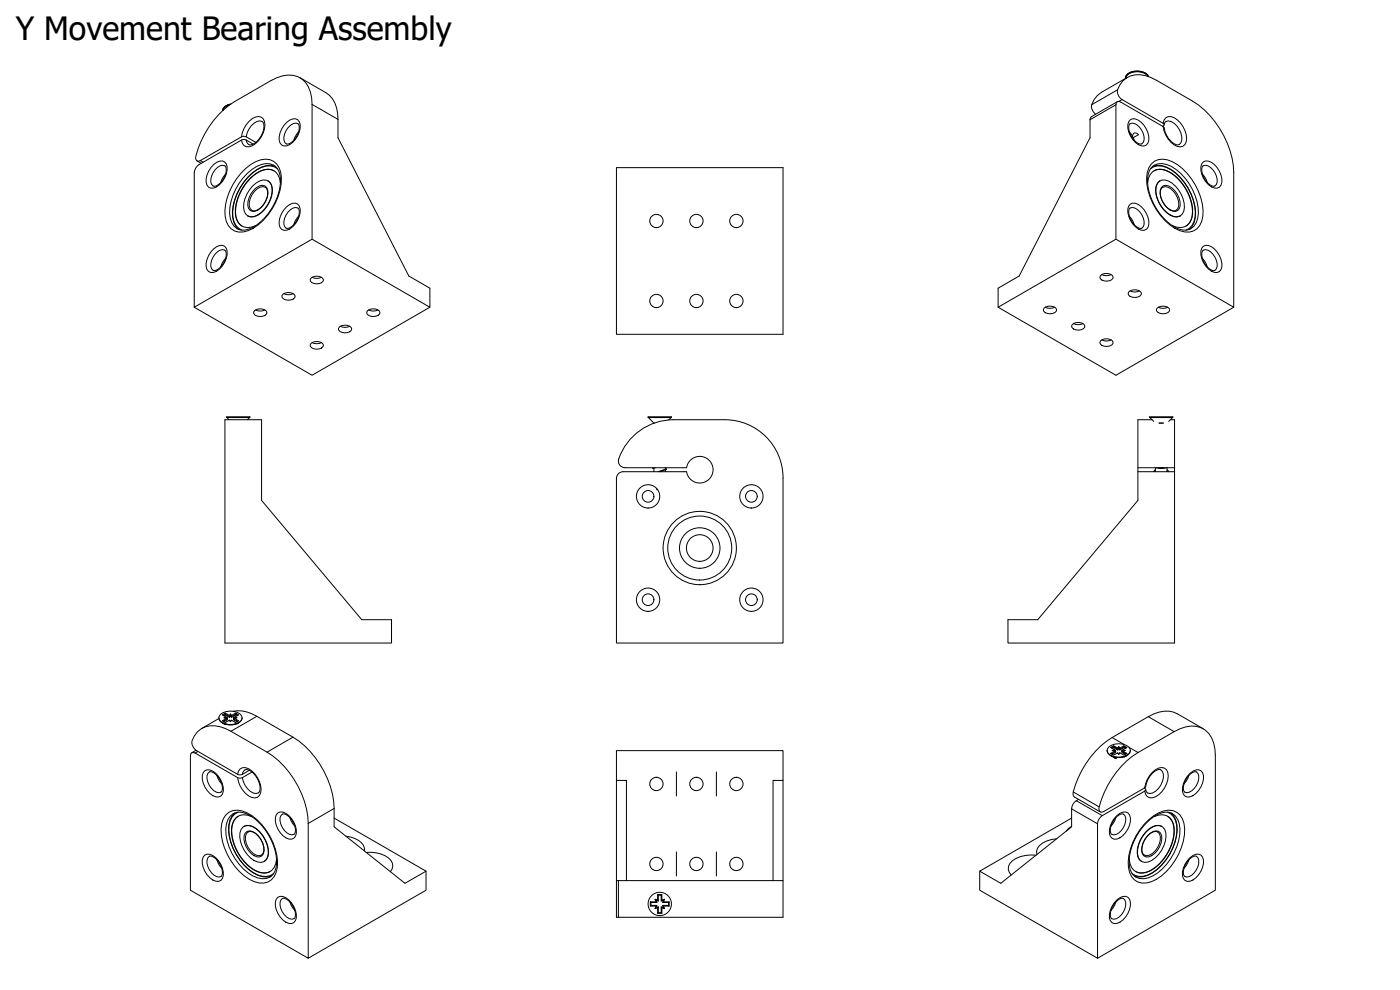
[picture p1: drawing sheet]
<svg xmlns="http://www.w3.org/2000/svg" width="420mm" height="297mm" viewBox="0 0 420 297" stroke-linecap="round" stroke-linejoin="round" font-family="sans-serif">
<defs><g id="words">
<text font-size="9.6" x="4.7" y="12.1">Y Movement Bearing Assembly</text>
</g></defs>
<!-- layer: Visible (ISO) -->
<g fill="none" stroke="#000" stroke-width=".3">
<path d="M69 31.4a2.39 2.39 0 0 0-2.1 1.7 2.41 2.41 0 0 1 2-1.6M69.3 31.2a2.53 2.53 0 0 0-2.5 2 2.48 2.48 0 0 1 2.4-1.9M78.7 36.5l.2 .1a5.6 5.6 0 0 1-2.7 6.5l-1 .4-.5-.1M89.4 37.1a3.2 3.2 0 0 1-.4 3.8 3.2 3.2 0 0 1-3.1 2.3M89.6 39.6l-1.1 1.6-.4 .9M90 23.3l7.8 4.5a8.7 8.7 0 0 1 3.6 8v5.5l21.3 41.5 6.3 3.7v5.7l-35.3-20.4M335.3 30.5l-8.1 4.9-.1 5.9-21.2 41.5-6.3 3.7v5.7M338.3 23.2l-7.7 4.5a6.4 6.4 0 0 0-3.1 4.3 3.2 3.2 0 0 0 1.3 2.3M338.9 39.6l1 1.3M339.2 37.1a3.2 3.2 0 0 0 .3 3.8 3.2 3.2 0 0 0 3.2 2.3M344.5 22.9a4.5 4.5 0 0 0-6.5 0l-.1 .6a1.8 1.8 0 0 1 1.4-1.7 4.4 4.4 0 0 1 5.3 1.1M344.7 23a4.5 4.5 0 0 0-6.8-.1l-.1 .6"/>
<path d="M344.7 23a4.4 4.4 0 0 0-6.2-.9l-.5 .6-.2 .7M348.9 37.9l.5-.5-.3-.4-12.4-7.1a2.86 2.86 0 0 1-.6-4.4 6.5 6.5 0 0 1 7.6-2.8l3.4 1.4 10.8 6.2a27.3 27.3 0 0 1 12.4 21.4v40.5l-35.4-20.4 .1-40.9 .3-.4 .5-.1 .5 .2 13 7.6a6.2 6.2 0 0 0 4.2 5.3l.4-.1M349.9 36.5l-.5 1M59.1 48.3l1.3 .7M67.5 49.8a3.2 3.2 0 0 1-.4 3.8 3.2 3.2 0 0 1-3.1 2.2M67.7 52.2l-.6 .8-.9 1.8M75.8 55.8a4 4 0 0 1 4.9-1.4 4.2 4.2 0 0 1 .8 4.3 8.9 8.9 0 0 1-5.2 6.2 2.43 2.43 0 0 1-3.2-2.6 9.2 9.2 0 0 1 2.7-6.5zM76.8 42.7l-2.9-1.7-1.1-.1-12.7 7.3-.9 .1-.5-.9a27.2 27.2 0 0 1 11.8-16.9l10.8-6.3a8.3 8.3 0 0 1 9.3-.5 8.9 8.9 0 0 1 3.1 7.6v40.5l-35.4 20.4v-40.4a3.1 3.1 0 0 1 1.4-2.4l13.1-7.5 1.1 .1 2.1 1.2M79.6 56.2a3.5 3.5 0 0 1-.1 4.5 3.5 3.5 0 0 1-3.9 2.4M80.4 54.3a3.1 3.1 0 0 1 1.3 3.7 9 9 0 0 1-5.5 7l-1 .1-.8-.3M82.2 49.6a6.1 6.1 0 0 1 1.8 6.5 17.1 17.1 0 0 1-9.3 12.6l-.7 .2a3.9 3.9 0 0 1-2.8-.3M82.2 51.2a5.4 5.4 0 0 0-6.1 1.5 14.4 14.4 0 0 0-5.3 12.2l.4 1.3 .6 .9 .8 .8"/>
<path d="M82.6 49.9a8.1 8.1 0 0 0-8.3 3.3 16.5 16.5 0 0 0-4.5 12.1l.4 1.4 .6 1.2 .8 1M84.1 54.9a3.9 3.9 0 0 0-1.9-3.7 3.9 3.9 0 0 0-4.1 .1 14.6 14.6 0 0 0-7.5 12.9 3.9 3.9 0 0 0 2 3.6 3.9 3.9 0 0 0 4.2-.1M185 50.3h50v50h-50zM340.1 41.3l.3 .8M340.2 40l.6-.1 .9 .5-1.6 .9-.2-.1v-.6zM344.4 54.9a3.9 3.9 0 0 1 2-3.7 3.9 3.9 0 0 1 4.1 .1 14.6 14.6 0 0 1 7.4 12.9 3.9 3.9 0 0 1-2 3.6 3.9 3.9 0 0 1-4.1-.1M346 49.9a8.1 8.1 0 0 1 8.2 3.3 16.5 16.5 0 0 1 4.5 12.1l-.3 1.4-.6 1.2-.9 1M346.3 51.2a5.4 5.4 0 0 1 6.1 1.5 14.4 14.4 0 0 1 5.4 12.2l-.4 1.3-.6 .9-.9 .8M346.4 49.6a6.1 6.1 0 0 0-1.9 6.5 17.1 17.1 0 0 0 9.4 12.6l.7 .2a3.9 3.9 0 0 0 2.8-.3M347.9 54.4a3.2 3.2 0 0 1 3.8 .5 9 9 0 0 1 3.6 8.5 2.49 2.49 0 0 1-4.1 1.1 9.2 9.2 0 0 1-4.2-8.3l.3-1zM348.1 54.3a3.1 3.1 0 0 0-1.2 3.7 9 9 0 0 0 5.5 7l.9 .1 .9-.3M349 56.2a3.5 3.5 0 0 0 .1 4.5 3.5 3.5 0 0 0 3.9 2.4"/>
<path d="M360.9 52.2l.6 .8 .8 1.8M361.1 49.8a3.2 3.2 0 0 0 .4 3.8 3.2 3.2 0 0 0 3.1 2.2M67.5 75.1a3.2 3.2 0 0 1-.4 3.8 3.2 3.2 0 0 1-3.1 2.2M67.7 77.5l-.6 .8-.9 1.8M89.4 62.4a3.2 3.2 0 0 1-.4 3.8 3.2 3.2 0 0 1-3.1 2.3M89.6 64.9l-1.1 1.6-.4 .9M334.9 71.8l-35.3 20.4 35.3 20.4 35.4-20.4M338.9 64.9l1.2 1.6 .3 .9M339.2 62.4a3.2 3.2 0 0 0 .3 3.8 3.2 3.2 0 0 0 3.2 2.3M360.9 77.5l.6 .8 .8 1.8M361.1 75.1a3.2 3.2 0 0 0 .4 3.8 3.2 3.2 0 0 0 3.1 2.2M58.3 92.2l35.4 20.4 35.3-20.4"/>
<path d="M76.4 93.2a2.51 2.51 0 0 1 3.7 .6 2.32 2.32 0 0 1-3.9 .3l-.1-.5zM84.9 88.3a2.51 2.51 0 0 1 3.7 .6 2.33 2.33 0 0 1-3.9 .3l-.1-.5zM93.4 83.4a2.5 2.5 0 0 1 3.7 .6 1.99 1.99 0 0 1-2.9 1l-1.1-.7v-.5zM101.9 98.1a2.5 2.5 0 0 1 3.7 .6 2.33 2.33 0 0 1-4 .3v-.5zM110.4 93.2a2.51 2.51 0 0 1 3.6 .6 2.32 2.32 0 0 1-3.9 .3v-.5zM313.3 92.5a2.6 2.6 0 0 1 3.8 .3 1.53 1.53 0 0 1-1.9 1.4 1.75 1.75 0 0 1-2.1-1.3zM321.8 97.4a2.6 2.6 0 0 1 3.8 .3 1.54 1.54 0 0 1-1.9 1.4 1.75 1.75 0 0 1-2.1-1.3zM330.3 82.7a2.61 2.61 0 0 1 3.8 .3 1.52 1.52 0 0 1-1.9 1.4 1.74 1.74 0 0 1-2.1-1.3zM338.8 87.6a2.61 2.61 0 0 1 3.7 .3 1.53 1.53 0 0 1-1.8 1.4 1.74 1.74 0 0 1-2.1-1.3zM347.3 92.5a2.6 2.6 0 0 1 3.7 .3 1.53 1.53 0 0 1-1.8 1.4 1.75 1.75 0 0 1-2.1-1.3zM93.4 103a2.5 2.5 0 0 1 3.7 .5 2.32 2.32 0 0 1-4 .4v-.5zM330.3 102.3a2.6 2.6 0 0 1 3.8 .3 1.52 1.52 0 0 1-1.9 1.3 1.74 1.74 0 0 1-2.1-1.2z"/>
<path d="M67.5 125.9h11v24.2l30.1 35.8h8.9v7h-50zM68 125.1l7 .1zM68.1 125.3h6.8M68.1 125.3l.6 .6M68.1 125.2v.1M74.9 125.3l-.6 .6M74.9 125.2v.1M189.4 131.5a17.5 17.5 0 0 1 12.8-5.6h15.3a17.5 17.5 0 0 1 17.5 17.5v49.5h-50v-49.4a2 2 0 0 1 2-2h19a4 4 0 0 0 6.2 2.8 4 4 0 0 0 0-6.7 4 4 0 0 0-6.2 2.7h-18.4a2 2 0 0 1-1.9-2.6 17.4 17.4 0 0 1 3.7-6.2zM194.5 125.1l7 .1zM194.6 125.3l1.8 1.6M194.6 125.3h6.8M194.6 125.2v.1"/>
<path d="M201.4 125.3l-.7 .7M201.4 125.2v.1M345 125.1l7 .1zM345.1 125.3h6.8M345.1 125.3l1.2 1.1M345.1 125.2v.1M345.7 125.9h-4.2v24.2l-30.1 35.8h-8.9v7h50v-52.6M347.9 126.9h1.2zM351.3 125.9h1.2v14.4M351.9 125.3l-1.2 1.1M351.9 125.2v.1M196 140.3v.3l.6-.3"/>
<path d="M196.3 140.5v1M197.1 146.6v.3h.3M197.6 141.5l2.4-.8v.2l-1.9 .6M199.7 140.3v.4M199.7 140.9v.6M341.5 141.5h11M341.5 140.3h11M346.4 141.4v.1M346.7 141l-.3 .5M346.7 140.3l.1 1.2M346.9 140.3a5.5 5.5 0 0 0 3.2 0M347.7 140.3h1.6"/>
<path d="M350.3 141l.3 .5M350.3 140.3l-.1 1.2M350.6 141.4v.1M65.7 215.4a1.84 1.84 0 0 0 1.4 1.7 4.8 4.8 0 0 0 5.4-1l.2-.7M65.7 215.6l-5.1 2.9M66.2 214.3a4.8 4.8 0 0 1 6.3 .5 1.78 1.78 0 0 1-1.5 2.3 4.2 4.2 0 0 1-5.3-1.5v-.6zM66.7 216.9a5.3 5.3 0 0 0 4.9 0l-.5 .3M66.8 216.9l.8 .5M67 214.6l.6-.3v-.3l1.2 .6M67.2 214.8l.4-.3 1.3 .7 .3-.3 .3 .3 1.2-.7 .4 .3M67.6 214l-.9 .5 1.5 .9-.5 .1M67.6 214.5v-.2l1.3 .7"/>
<path d="M67.9 215.6l-1.2 .7 .9 .5 1.3-.7 .3 .4-.4-.4M67.9 215.2l-.7 .2 1 .3-1.2 .7M68.2 215.7v.3l-1 .6M68.2 215.4l-.1 .3M68.9 215v.2M69.2 216.4l.3-.3-.3 .4M69.2 214.2l-.4 .4 .1 .4M69.5 214.6l-.3-.4v.4l-.3 .4M70 213.4a9.6 9.6 0 0 1 7.1 1.5l10.8 6.3a28.1 28.1 0 0 1 12.4 26.9l21.2 16.9 6.4-3.6-27.6-15.9M70.1 215.7v.3l1 .6M70.1 215.7l1.2 .7M70.1 215.4l.2 .3"/>
<path d="M70.4 215.6l1.2 .7-.9 .5-1.2-.7M70.4 215.2l1.2-.7-.9-.5v.3l-1.2 .7v.2M70.7 215.5l-.6-.1 .3-.2 .8 .2-1.1 .3M70.7 214l-1.2 .6v.4l-.3-.4v.3M70.7 214.5v-.2l.6 .3M361.1 218.7l-7.8-4.5a8.7 8.7 0 0 0-8.7 .8l-10.8 6.3a27.2 27.2 0 0 0-11.8 17l.4 .8 7.8 4.5M58.8 225.1l-1.2 .8M62.8 231.6a3.2 3.2 0 0 1 3.2 2.2 3.2 3.2 0 0 1 .3 3.9M65.1 232.7l.8 1.7 .6 .8M73.5 231l.3-.1a5.6 5.6 0 0 1 4.3 5.6l-.2 1-.4 .4M74.8 231.1l-2.1 1.2-1.1 .2-12.6-7.3a2.87 2.87 0 0 1-.7-4.4 6.5 6.5 0 0 1 7.7-2.8l3.3 1.4 10.8 6.3a27.3 27.3 0 0 1 12.4 21.4v40.4l-35.4-20.4 .2-40.9 .3-.3 .4-.1 .6 .1 13 7.5 1.1-.1 2.9-1.7M185 234.2h3v30"/>
<path d="M185 234.2v-9h50v9h-3v30M185 234.2v41h.6M203 231.6v7.2M215 231.6v7.2M235 234.2v41h-49.4M323.7 239.8a3.3 3.3 0 0 0-2.1 2.9v5.4l-21.3 16.9-6.3-3.6 27.6-15.9M332.2 225.2a1.82 1.82 0 0 0 1.5 1.7 4.7 4.7 0 0 0 5.4-1l.1-.7M332.9 224a5.1 5.1 0 0 1 5.9 .1l.4 .7a1.97 1.97 0 0 1-1.9 2.2 4.9 4.9 0 0 1-4.8-1.1l-.2-.6 .1-.7zM333.3 226.7a5.3 5.3 0 0 0 4.9 0l-.9 .5M333.3 226.7l1.7 .9-.7-.3M333.8 224.6l.4-.3 1.2 .7 .3-.3M334.2 223.8l-.9 .5 1.5 .9-.5 .1"/>
<path d="M334.2 224.3v-.2l-.6 .3M334.5 225l-.7 .2 1 .3M334.5 225.4l-1.2 .7 .9 .5 1.2-.7 .3 .3M334.8 225.5l-1.2 .7M334.8 225.2l-.1 .2M334.8 225.5v.3l-1 .6M335.4 224.4l-1.2-.6v.3l1.2 .7v.2M335.4 225.9l.3 .4 .4-.4-.4 .4M335.7 224l.4 .4v.4l-.4-.4zM335.7 224l-.3 .4v.4l.3-.4 .4 .6M336.1 225.9l1.2 .7 .9-.5-1.2-.7-.3 .1 1.2 .7M336.7 225.5v.3l1 .6"/>
<path d="M336.7 225.2l.1 .2M337.2 225.3l-.5-.1 .3-.2 .7 .2-.7 .2M337.3 224.3l-1.2 .7v-.2l1.2-.7v.2l.4 .3M337.3 223.8l-1.2 .6M337.9 224.4l-.6-.3v-.3l.9 .5-1.2 .7M343.8 236.9l.6 1M348.4 231a2.33 2.33 0 0 0-2.5 .9 7.7 7.7 0 0 0-2.1 4.3l-12.6 7.3-1 .1-.4-.8a27.2 27.2 0 0 1 11.7-17l10.9-6.3a8.3 8.3 0 0 1 9.3-.4 8.9 8.9 0 0 1 3 7.6v40.4l-35.3 20.4v-40.3a3.1 3.1 0 0 1 1.4-2.5l12.8-7.3 .3-.4-.5-.5M356.8 232.7l-.8 1.7-.7 .8M359.1 231.6a3.2 3.2 0 0 0-3.2 2.2 3.2 3.2 0 0 0-.3 3.9M62.8 256.9a3.2 3.2 0 0 1 3.2 2.3 3.2 3.2 0 0 1 .3 3.8M65.1 258l.8 1.8 .6 .7M70 244.1a6.1 6.1 0 0 1 6.6 1.7 17.1 17.1 0 0 1 6.3 14.4l-.2 .7a3.9 3.9 0 0 1-1.7 2.3"/>
<path d="M70.5 243.9a6.8 6.8 0 0 0-1.7 7 16.6 16.6 0 0 0 8.6 11.7l1.4 .5 1.4 .1 1.2-.3M71.5 244.9a5.4 5.4 0 0 0-1.8 6 14.5 14.5 0 0 0 7.9 10.7l1.3 .3h1.1l1.1-.4M72.9 248.1a3.2 3.2 0 0 1 3.9 .5 8.9 8.9 0 0 1 3.5 8.5 2.49 2.49 0 0 1-4.1 1.1 9.2 9.2 0 0 1-4.2-8.3l.4-1zM73.2 248a3.1 3.1 0 0 1 3.9 .7 9 9 0 0 1 3.3 8.3l-.4 .9-.7 .6M74.4 249.6a3.5 3.5 0 0 1 3.9 2.4 3.5 3.5 0 0 1 .1 4.6M75.6 245a3.9 3.9 0 0 0-4.1-.1 3.9 3.9 0 0 0-2 3.6 14.6 14.6 0 0 0 7.4 12.9 3.9 3.9 0 0 0 4.1 .1 3.9 3.9 0 0 0 2-3.6M84.7 244.3a3.2 3.2 0 0 1 3.2 2.2 3.2 3.2 0 0 1 .3 3.8M87 245.3l.3 .9 1.2 1.7M203 255.6v7.2M215 255.6v7.2M334.9 245.3l-.9 1.8-.6 .8M337.1 244.3a3.2 3.2 0 0 0-3.1 2.2 3.2 3.2 0 0 0-.4 3.8"/>
<path d="M344.1 249.5a4 4 0 0 1 4.9-1.4 4.2 4.2 0 0 1 .7 4.3 8.8 8.8 0 0 1-5.1 6.2 2.43 2.43 0 0 1-3.2-2.6 9.2 9.2 0 0 1 2.7-6.5zM346.3 245a3.9 3.9 0 0 1 4.1-.1 3.9 3.9 0 0 1 2 3.6 14.6 14.6 0 0 1-7.4 12.9 3.9 3.9 0 0 1-4.2 .1 3.9 3.9 0 0 1-1.9-3.6M347.4 249.6a3.5 3.5 0 0 0-3.9 2.4 3.5 3.5 0 0 0-.1 4.6M348.7 248a3.1 3.1 0 0 0-3.9 .7 9 9 0 0 0-3.3 8.3l.4 .9 .7 .6M350.4 244.9a5.4 5.4 0 0 1 1.8 6 14.5 14.5 0 0 1-7.9 10.7l-1.3 .3h-1.2l-1-.4M351.4 243.9a8.2 8.2 0 0 1 1.2 8.8 15 15 0 0 1-9.6 10.4l-1.3 .1-1.3-.3M351.9 244.1a6.1 6.1 0 0 0-6.6 1.7 17.1 17.1 0 0 0-6.3 14.4l.2 .7a3.9 3.9 0 0 0 1.7 2.3M356.8 258l-.8 1.8-.7 .7M359.1 256.9a3.2 3.2 0 0 0-3.2 2.3 3.2 3.2 0 0 0-.3 3.8M84.7 269.6a3.2 3.2 0 0 1 3.2 2.2 3.2 3.2 0 0 1 .3 3.8M87 270.6l.3 .9 1.2 1.7M127.9 261.4v5.7l-35.4 20.4"/>
<path d="M185 264.2h50M185.6 264.2v11M195.2 270.6v1.3l.2-.2h1.7M195.2 271.9h1.6l.3-.2-.2 .6M195.4 270.8h1.7M196.6 269.8l.5 1M196.6 272.6l1-.5v1.7M196.8 270.6h-1.6l.2 .2v.9M196.8 271.9l-.2 .7 1-.5M197.4 268.4v1.7l.2 .2-.7-.2M197.4 270.1l-.8-.3 .5 1M197.4 272.4v1.6l.2-.2h.8"/>
<path d="M197.4 274h1.2M197.6 268.6h.8M198.4 272.1l.2 .3v1.6l-.2-.2zM198.4 272.1l1 .5-.8-.2M198.6 270.1v-1.7l-.2 .2v1.7M198.6 268.4h-1.2l.2 .2v1.7M198.9 271.7h1.7l.2 .2h-1.6M198.9 270.8h1.7M199.1 272.3l-.2-.6 .5 .9M199.1 270.1l.3-.3-.5 1zM199.2 270.6h1.6M199.4 269.8l-1 .5 .7-.2"/>
<path d="M200.6 271.7v-.9l.2-.2v1.3M294 261.4v5.7l35.4 20.4M334.9 270.6l-.9 1.8-.6 .8M337.1 269.6a3.2 3.2 0 0 0-3.1 2.2 3.2 3.2 0 0 0-.4 3.8"/>
<circle cx="197" cy="66.3" r="2"/>
<circle cx="209" cy="66.3" r="2"/>
<circle cx="221" cy="66.3" r="2"/>
<circle cx="197" cy="90.3" r="2"/>
<circle cx="209" cy="90.3" r="2"/>
<circle cx="221" cy="90.3" r="2"/>
<circle cx="194.5" cy="148.9" r="1.75"/>
<circle cx="194.5" cy="148.9" r="3.5"/>
<circle cx="225.5" cy="148.9" r="1.75"/>
<circle cx="225.5" cy="148.9" r="3.5"/>
<circle cx="194.5" cy="179.9" r="1.75"/>
<circle cx="194.5" cy="179.9" r="3.5"/>
<circle cx="210" cy="164.4" r="4"/>
<circle cx="210" cy="164.4" r="6.1"/>
<circle cx="210" cy="164.4" r="9.6"/>
<circle cx="210" cy="164.4" r="11"/>
<circle cx="225.5" cy="179.9" r="1.75"/>
<circle cx="225.5" cy="179.9" r="3.5"/>
<circle cx="197" cy="235.2" r="2"/>
<circle cx="209" cy="235.2" r="2"/>
<circle cx="221" cy="235.2" r="2"/>
<circle cx="197" cy="259.2" r="2"/>
<circle cx="209" cy="259.2" r="2"/>
<circle cx="221" cy="259.2" r="2"/>
<circle cx="198" cy="271.2" r="3.5"/>
</g>
<!-- layer: Visible Narrow (ISO) -->
<g fill="none" stroke="#000" stroke-width=".3">
<path d="M78.7 36.5a2.88 2.88 0 0 0-3.3 1.3l-.7 1-.8 2.2M86 36.7a2.37 2.37 0 0 1 3.8-.2 6.2 6.2 0 0 1-3.8 7.3 1.76 1.76 0 0 1-2.2-1.7 6.7 6.7 0 0 1 2.2-5.4zM89.4 37.1a2.53 2.53 0 0 0-2.9 1.1 4.6 4.6 0 0 0-1.1 4.5l.5 .5M93.7 31.3l7.7 4.5M334.9 31.4l-7.8 4.5M335.4 26.9l-7.8 4.5M336.7 29.9l-.9 .5M339.2 37.1a2.53 2.53 0 0 1 2.8 1.1 4.6 4.6 0 0 1 1.1 4.5l-.4 .5M339.2 35.9a2.67 2.67 0 0 1 3.3 .8 6.1 6.1 0 0 1 2 6.2 1.9 1.9 0 0 1-2.9 .5 6.4 6.4 0 0 1-2.9-6.9zM349.1 37a2.05 2.05 0 0 1 1.1-1.9 2.05 2.05 0 0 1 2.1 .2 7.4 7.4 0 0 1 3.7 7.3 2.13 2.13 0 0 1-3.7 .8 8 8 0 0 1-3.2-5.4M349.9 36.5a2.88 2.88 0 0 1 3.3 1.3 5.3 5.3 0 0 1 1.2 5.1l-.5 .5M60.1 48.2l.9 .5"/>
<path d="M64.1 49.4a2.39 2.39 0 0 1 3.8-.2 6.3 6.3 0 0 1-3.8 7.2 1.76 1.76 0 0 1-2.2-1.7 6.7 6.7 0 0 1 2.2-5.3zM67.5 49.8a2.51 2.51 0 0 0-2.9 1.1 3.6 3.6 0 0 0-.6 4.9M72.5 41.1a7 7 0 0 1 5.1-6.1 2.13 2.13 0 0 1 1.9 2.5 7.3 7.3 0 0 1-4.7 6.5 1.96 1.96 0 0 1-2.3-2M73.7 50.6a8.8 8.8 0 0 1 7.3-2.7 5.1 5.1 0 0 1 3.5 5.5 18.1 18.1 0 0 1-10 15.8 4.8 4.8 0 0 1-6.9-4.3 18.3 18.3 0 0 1 6.1-14.3zM73.9 42l.4 1.1 .4 .3M76.1 57.1a3.1 3.1 0 0 1 3.4-1.3 2.8 2.8 0 0 1 .7 3.4 5.2 5.2 0 0 1-4.5 4.2 2.27 2.27 0 0 1-1.3-2.9l.4-1.2zM79.6 56.2a2.87 2.87 0 0 0-3.3 1.3 5.3 5.3 0 0 0-1.2 5.1l.5 .5M82.2 49.6a5.9 5.9 0 0 0-6.6 1.2 17.3 17.3 0 0 0-6.7 13.2 5.3 5.3 0 0 0 2.3 4.6M83.3 50.6a5 5 0 0 0-6.2 .4 16.4 16.4 0 0 0-7.2 14.1 4.5 4.5 0 0 0 2.7 4M345.3 50.6a5 5 0 0 1 6.2 .4 16.4 16.4 0 0 1 7.2 14.1 4.5 4.5 0 0 1-2.8 4M345.5 49.2a4.9 4.9 0 0 1 6.3-.7 18.2 18.2 0 0 1 9.2 16.4 4.8 4.8 0 0 1-6.9 4.3 18.1 18.1 0 0 1-10-15.8l.2-1.7 .5-1.4zM346.4 49.6a5.9 5.9 0 0 1 6.6 1.2 17.3 17.3 0 0 1 6.6 13.2 5.3 5.3 0 0 1-2.2 4.6"/>
<path d="M348.5 56.2a2.07 2.07 0 0 1 3.1 .1 6.1 6.1 0 0 1 2.4 6.1 1.8 1.8 0 0 1-2.8 .6 6.4 6.4 0 0 1-3-6zM349 56.2a2.87 2.87 0 0 1 3.2 1.3 5.3 5.3 0 0 1 1.3 5.1l-.5 .5M361.1 49.8a2.51 2.51 0 0 1 2.9 1.1 3.6 3.6 0 0 1 .6 4.9M361.1 48.6a2.68 2.68 0 0 1 3.3 .8 6.1 6.1 0 0 1 2 6.2 1.91 1.91 0 0 1-2.9 .5 6.4 6.4 0 0 1-2.9-6.9zM64.1 74.7a2.38 2.38 0 0 1 3.8-.2 6.3 6.3 0 0 1-3.8 7.2 1.76 1.76 0 0 1-2.2-1.7 6.7 6.7 0 0 1 2.2-5.3zM67.5 75.1a2.51 2.51 0 0 0-2.9 1.1 3.6 3.6 0 0 0-.6 4.9M86 62a2.37 2.37 0 0 1 3.8-.2 6.2 6.2 0 0 1-3.8 7.3 1.76 1.76 0 0 1-2.2-1.7 6.7 6.7 0 0 1 2.2-5.4zM89.4 62.4a2.52 2.52 0 0 0-2.9 1.1 4.6 4.6 0 0 0-1.1 4.5l.5 .5M339.2 62.4a2.52 2.52 0 0 1 2.8 1.1 4.6 4.6 0 0 1 1.1 4.5l-.4 .5M339.2 61.2a2.67 2.67 0 0 1 3.3 .8 6.1 6.1 0 0 1 2 6.2 1.91 1.91 0 0 1-2.9 .5 6.4 6.4 0 0 1-2.9-6.9zM361.1 75.1a2.51 2.51 0 0 1 2.9 1.1 3.6 3.6 0 0 1 .6 4.9M361.1 73.9a2.68 2.68 0 0 1 3.3 .8 6.1 6.1 0 0 1 2 6.2 1.9 1.9 0 0 1-2.9 .5 6.4 6.4 0 0 1-2.9-6.9z"/>
<path d="M76.7 93a3.1 3.1 0 0 0 2.8 0M85.2 88.1a3.1 3.1 0 0 0 2.8 0M93.7 83.2a3.1 3.1 0 0 0 2.8 0M102.1 97.9a3.1 3.1 0 0 0 2.9 0M110.6 93a3.1 3.1 0 0 0 2.9 0M313.7 92.2a3.1 3.1 0 0 0 2.8 0M322.2 97.1a3.1 3.1 0 0 0 2.8 0M330.7 82.4a3.1 3.1 0 0 0 2.8 0M339.1 87.3a3.1 3.1 0 0 0 2.9 0M347.6 92.2a3.1 3.1 0 0 0 2.9 0M93.7 102.8a3.2 3.2 0 0 0 2.8 0M330.7 102a3.1 3.1 0 0 0 2.8 0"/>
<path d="M77.1 214.9l-7.8 4.5M344.6 215l7.8 4.5M59.4 225.5l-.8 .4M61.5 231.3a2.68 2.68 0 0 1 3.3 .7 6.1 6.1 0 0 1 2 6.2 1.9 1.9 0 0 1-2.9 .5 6.4 6.4 0 0 1-2.9-6.8zM62.8 231.6a3.6 3.6 0 0 0 .6 4.9 2.53 2.53 0 0 0 2.9 1.2M71.3 232.3a2.05 2.05 0 0 1 1.1-1.8 2.05 2.05 0 0 1 2.2 .1 7.4 7.4 0 0 1 3.6 7.3 2.12 2.12 0 0 1-3.6 .9 7.9 7.9 0 0 1-3.3-5.5M72.7 233.3a5.4 5.4 0 0 0 4.1 4.8l.7-.2M73.5 231l-.3 .3-.5 1M87.9 221.2l-7.8 4.5M322.1 237.6l7.8 4.5M333.8 221.3l3.6 2.1M338.8 224.2l2.7 1.6"/>
<path d="M343.6 236.4a7 7 0 0 1 5.1-6.1 2.13 2.13 0 0 1 1.9 2.5 7.3 7.3 0 0 1-4.8 6.6 1.97 1.97 0 0 1-2.2-2M348.4 231a2.88 2.88 0 0 1 .5 3.5 5.2 5.2 0 0 1-3.8 3.6l-.7-.2M357.1 232a2.38 2.38 0 0 1 3.8-.1 6.3 6.3 0 0 1-3.8 7.2 1.76 1.76 0 0 1-2.2-1.7 6.7 6.7 0 0 1 2.2-5.4zM359.1 231.6a2.52 2.52 0 0 1 .4 3.1 3.6 3.6 0 0 1-3.9 3M61.5 256.6a2.67 2.67 0 0 1 3.3 .8 6.1 6.1 0 0 1 2 6.2 1.9 1.9 0 0 1-2.9 .4 6.4 6.4 0 0 1-2.9-6.8zM62.8 256.9a3.6 3.6 0 0 0 .6 5 2.51 2.51 0 0 0 2.9 1.1M67.7 244.6a4.9 4.9 0 0 1 6.4-.8 18.2 18.2 0 0 1 9.1 16.4 4.8 4.8 0 0 1-6.9 4.3 17.7 17.7 0 0 1-9.8-17.4l.5-1.4zM70 244.1a5.9 5.9 0 0 0-2.2 6.3 17.2 17.2 0 0 0 8.1 12.4 5.3 5.3 0 0 0 5.1 .4M71.5 243.7a5 5 0 0 0-2.8 5.5 16.4 16.4 0 0 0 8.6 13.3 4.5 4.5 0 0 0 4.8-.4M73.6 249.9a2.07 2.07 0 0 1 3.1 .1 6.1 6.1 0 0 1 2.4 6.1 1.8 1.8 0 0 1-2.9 .6 6.4 6.4 0 0 1-2.9-6zM74.4 249.6a2.88 2.88 0 0 0-.5 3.5 5.2 5.2 0 0 0 3.8 3.6l.7-.1M83.4 243.9a2.67 2.67 0 0 1 3.3 .8 6.1 6.1 0 0 1 2 6.2 1.91 1.91 0 0 1-2.9 .5 6.4 6.4 0 0 1-2.9-6.9z"/>
<path d="M84.7 244.3a2.51 2.51 0 0 0-.4 3 3.6 3.6 0 0 0 3.9 3M100.3 242.6l-7.8 4.5M103.8 250.9a5.9 5.9 0 0 1 5.6 3.6v.8M109.9 255.7a8.8 8.8 0 0 1 7.4 2.4 2.56 2.56 0 0 1-.1 3.4M310.9 256.6a8.9 8.9 0 0 0-7.8 2.4 2.58 2.58 0 0 0 .4 3.5M317.1 251.7a7.4 7.4 0 0 0-5.8 2.8l-.2 1 .1 .9M321.6 247.9l-1.6 1.5M321.6 242.7l7.8 4.5M323 240.2l7.8 4.5M335.2 244.7a2.37 2.37 0 0 1 3.8-.2 6.2 6.2 0 0 1-3.8 7.3 1.76 1.76 0 0 1-2.2-1.8 6.7 6.7 0 0 1 2.2-5.3zM337.1 244.3a3.6 3.6 0 0 1-.6 4.9 2.52 2.52 0 0 1-2.9 1.1M344.3 250.8a3.1 3.1 0 0 1 3.4-1.3 2.81 2.81 0 0 1 .8 3.4 5.2 5.2 0 0 1-4.6 4.2 2.26 2.26 0 0 1-1.2-3l.9-2.3z"/>
<path d="M344.8 245.9a8.8 8.8 0 0 1 7.2-2.7 5.1 5.1 0 0 1 3.5 5.5 18.1 18.1 0 0 1-10 15.8 4.8 4.8 0 0 1-6.8-4.3 18.3 18.3 0 0 1 6.1-14.3zM347.4 249.6a2.88 2.88 0 0 1 .6 3.5 5.2 5.2 0 0 1-3.9 3.6l-.7-.1M350.4 243.7a5 5 0 0 1 2.8 5.5 16.4 16.4 0 0 1-8.6 13.3 4.5 4.5 0 0 1-4.8-.4M351.9 244.1a5.9 5.9 0 0 1 2.2 6.3 17.3 17.3 0 0 1-8.1 12.4 5.3 5.3 0 0 1-5.1 .4M357.1 257.4a2.38 2.38 0 0 1 3.8-.2 6.3 6.3 0 0 1-3.8 7.2 1.76 1.76 0 0 1-2.2-1.7 6.7 6.7 0 0 1 2.2-5.3zM359.1 256.9a2.53 2.53 0 0 1 .4 3.1 4.6 4.6 0 0 1-3.3 3.2l-.6-.2M83.4 269.2a2.67 2.67 0 0 1 3.3 .8 6.1 6.1 0 0 1 2 6.2 1.9 1.9 0 0 1-2.9 .5 6.4 6.4 0 0 1-2.9-6.9zM84.7 269.6a2.51 2.51 0 0 0-.4 3 3.6 3.6 0 0 0 3.9 3M335.2 270a2.38 2.38 0 0 1 3.8-.2 6.2 6.2 0 0 1-3.8 7.3 1.76 1.76 0 0 1-2.2-1.7 6.7 6.7 0 0 1 2.2-5.4zM337.1 269.6a3.6 3.6 0 0 1-.6 4.9 2.52 2.52 0 0 1-2.9 1.1"/>
</g>
<use href="#words"/>
</svg>
